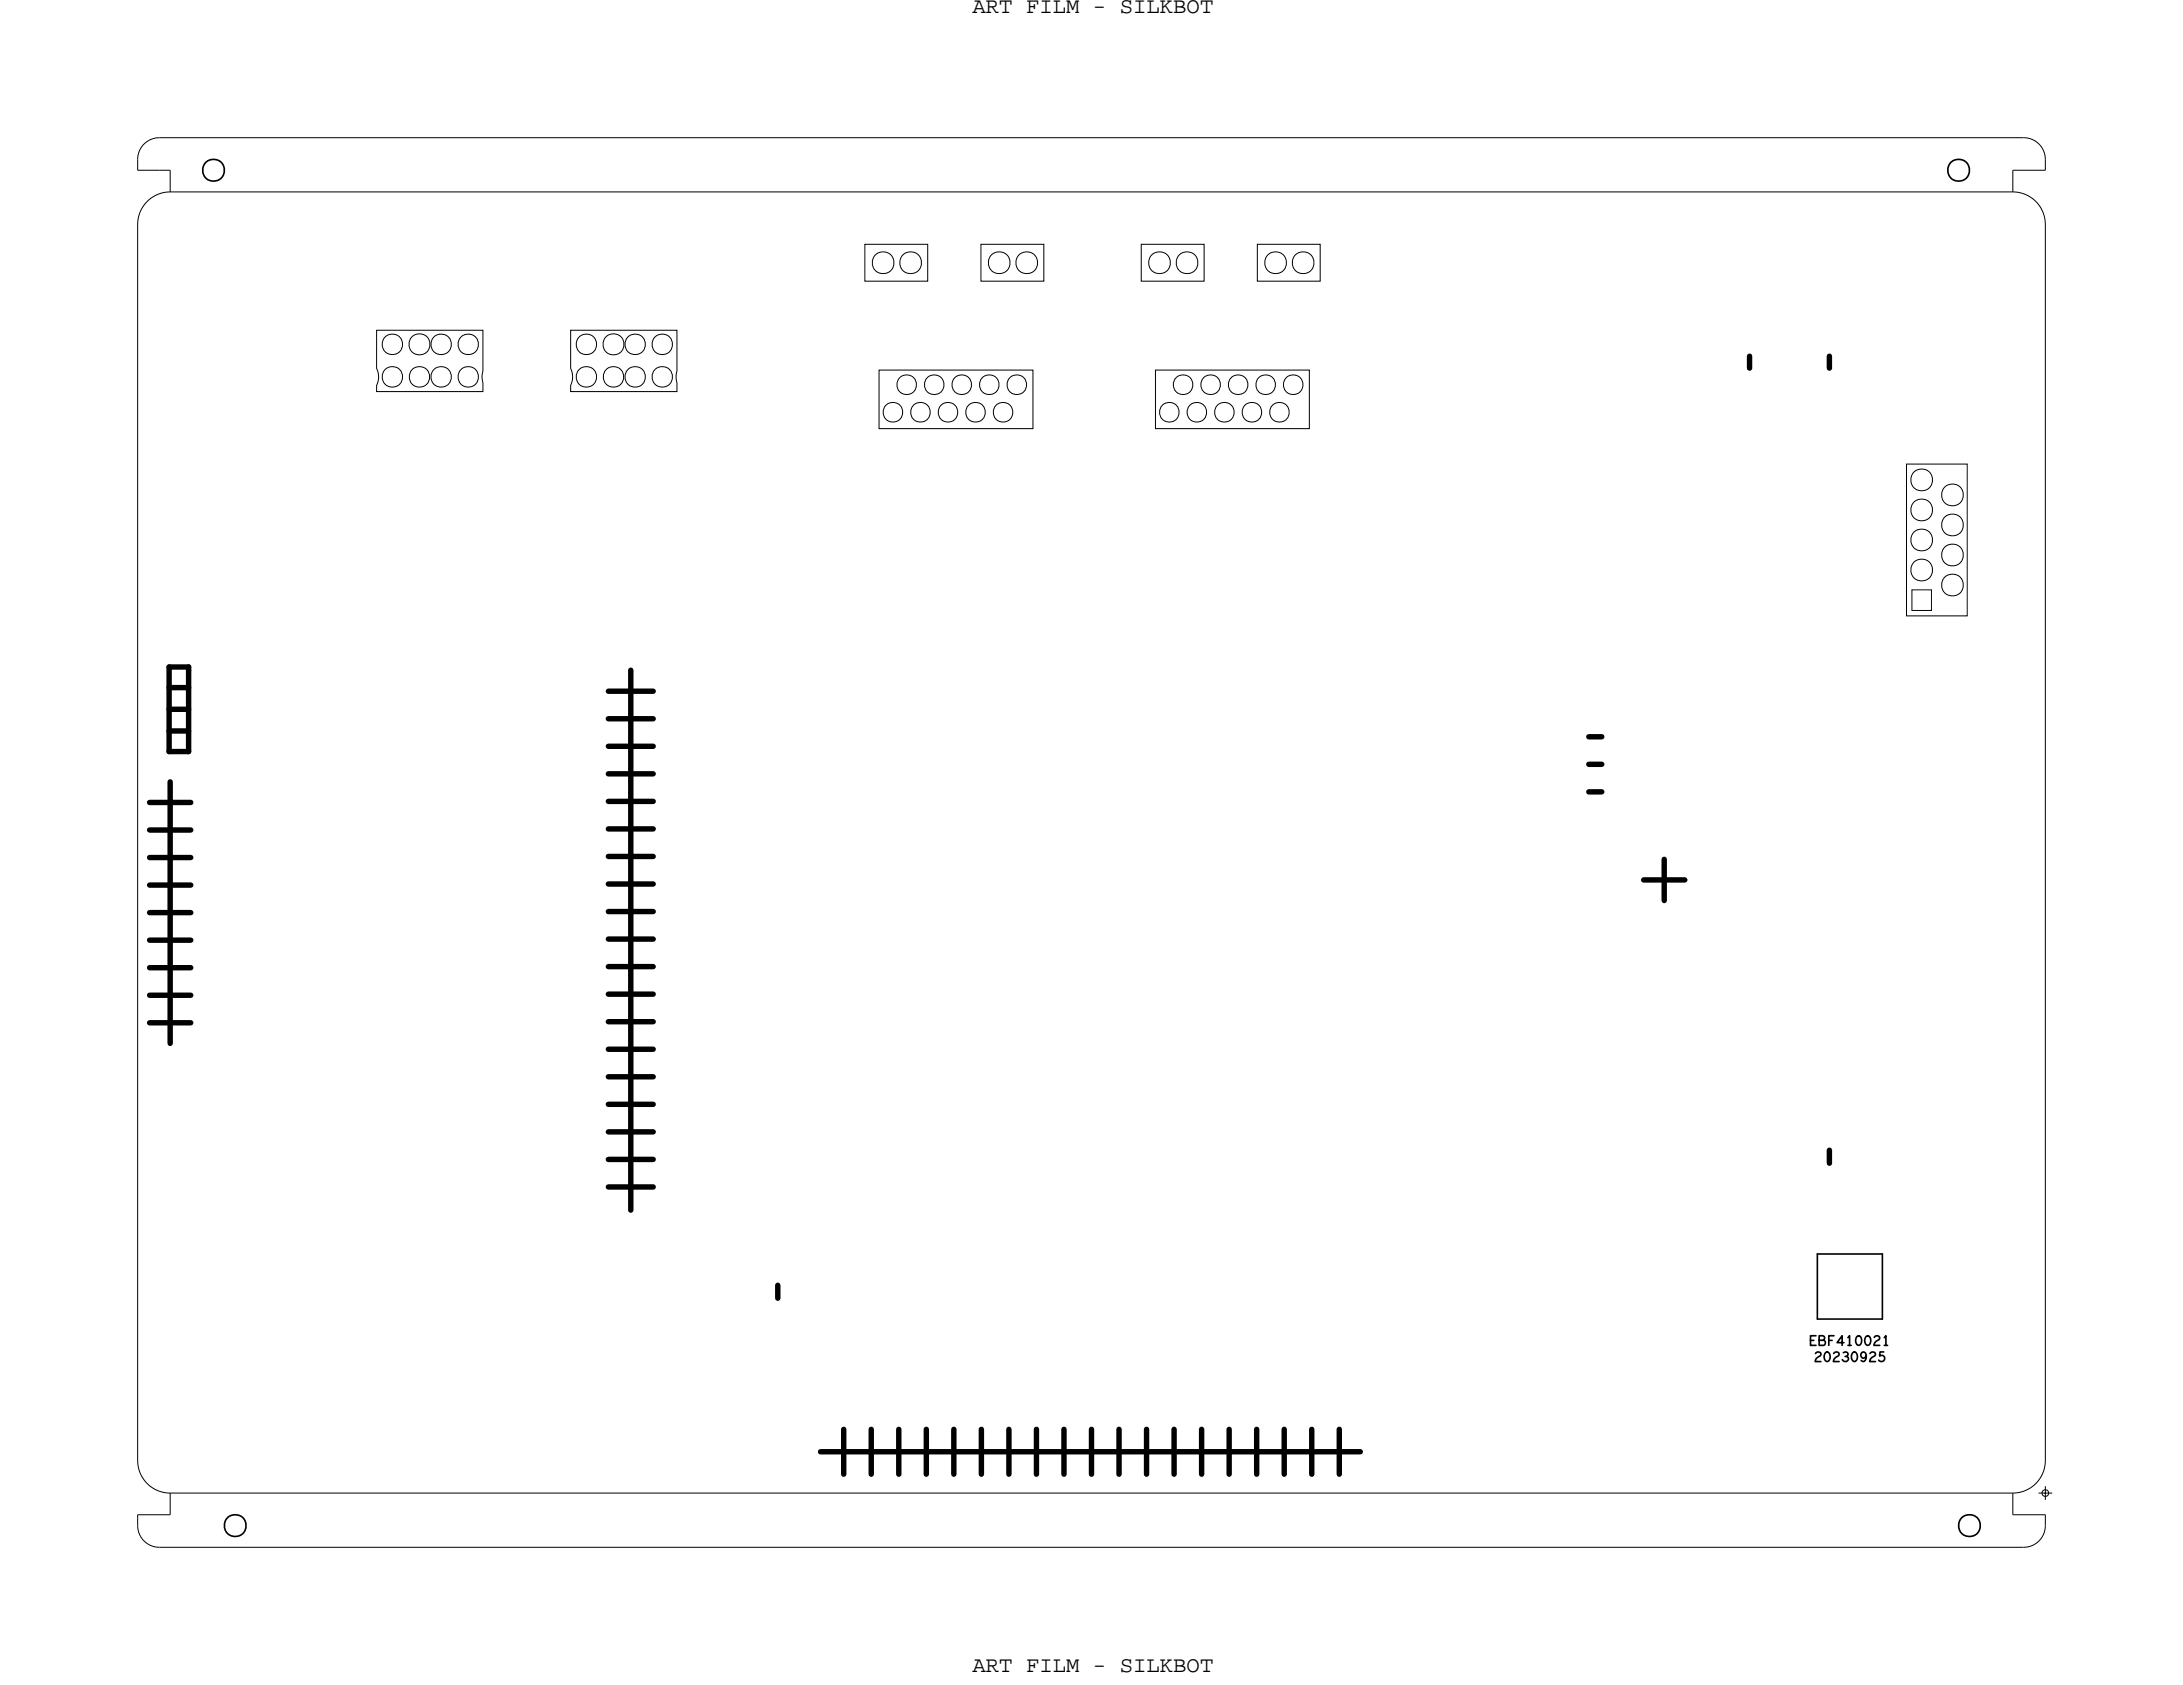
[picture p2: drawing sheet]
<svg xmlns="http://www.w3.org/2000/svg" width="201mm" height="155mm" viewBox="0 0 201 155" stroke-linecap="round" stroke-linejoin="round" font-family="sans-serif">
<defs><g id="words">
<g font-size="2.1">
<text x="89.7" y="1.2">ART FILM - SILKBOT</text>
<text x="89.7" y="154.2">ART FILM - SILKBOT</text>
</g>
</g></defs>
<!-- layer: Board Outline -->
<g fill="none" stroke="#000" stroke-width=".09">
<path d="M12.7 14.7v1zM12.7 15.7h2zM13.6 18.6a3 3 0 0 1 2.1-.9h170a3 3 0 0 1 3 3v114a3 3 0 0 1-3 3h-170a3 3 0 0 1-3-3v-114l.2-1.1 .2-.5zM14.7 15.7h1zM14.7 12.7h172zM14.7 12.7a2 2 0 0 0-2 2M15.7 15.7v2zM185.7 15.7h3zM185.7 15.7v2zM186.7 12.7a2 2 0 0 1 2 2M188.7 14.7v1zM12.7 139.7h3z"/>
<path d="M12.7 139.7v1zM15.7 137.7v2zM185.7 139.7h3zM185.7 137.7v2zM188.7 139.7v1zM12.7 140.7a2 2 0 0 0 2 2M14.7 142.7h172zM188.7 140.7a2 2 0 0 1-2 2"/>
</g>
<g fill="none" stroke="#000" stroke-width=".15">
<path d="M167.7 115.6h6zM167.7 115.6v6zM173.7 115.6v6zM167.7 121.6h6z"/>
<circle cx="19.7" cy="15.7" r="1.01"/>
<circle cx="180.7" cy="15.7" r="1.01"/>
<circle cx="21.7" cy="140.7" r="1.01"/>
<circle cx="181.7" cy="140.7" r="1.01"/>
</g>
<!-- layer: Components -->
<g fill="none" stroke="#000" stroke-width=".5">
<path d="M161.4 32.9v1.1zM168.8 32.9v1.1zM13.8 79.1h3.8zM13.8 76.5h3.8zM13.8 74h3.8zM15.6 61.5h1.8zM15.6 61.5v7.8zM15.6 63.4h1.8zM15.6 65.4h1.8zM15.6 67.4h1.8zM15.6 69.3h1.8zM15.7 72.1v24.1z"/>
<path d="M17.4 61.5v.3zM17.4 61.8v7.5zM56.1 63.7h4.2zM56.1 66.3h4.2zM56.1 68.8h4.2zM56.1 71.4h4.2zM56.1 73.9h4.2zM56.1 76.4h4.2zM56.1 79h4.2zM58.2 61.8v49.8zM146.6 67.9h1.2zM146.6 70.5h1.2z"/>
<path d="M146.6 73h1.2zM153.5 79.3v3.8zM13.8 94.3h3.8zM13.8 91.8h3.8zM13.8 89.2h3.8zM13.8 86.7h3.8zM13.8 84.2h3.8zM13.8 81.6h3.8zM56.1 81.5h4.2zM56.1 84.1h4.2zM56.1 86.6h4.2zM56.1 89.1h4.2z"/>
<path d="M56.1 91.7h4.2zM56.1 94.2h4.2zM56.1 96.8h4.2zM56.1 99.3h4.2zM151.6 81.2h3.8zM56.1 101.8h4.2zM56.1 104.4h4.2zM56.1 106.9h4.2zM56.1 109.5h4.2zM75.7 133.9h49.8zM77.8 131.8v4.2zM80.4 131.8v4.2z"/>
<path d="M82.9 131.8v4.2zM85.5 131.8v4.2zM88 131.8v4.2zM90.5 131.8v4.2zM93.1 131.8v4.2zM95.6 131.8v4.2zM98.2 131.8v4.2zM100.7 131.8v4.2zM103.2 131.8v4.2zM105.8 131.8v4.2zM108.3 131.8v4.2zM110.9 131.8v4.2z"/>
<path d="M113.4 131.8v4.2zM115.9 131.8v4.2zM118.5 131.8v4.2zM121 131.8v4.2zM123.6 131.8v4.2z"/>
</g>
<g fill="none" stroke="#000" stroke-width=".09">
<path d="M34.7 30.5h9.9v3.7l-.1 .5 .1 1.4h-9.9v-.6l.2-.7-.2-.8zM52.6 30.5h9.9v3.7l-.1 .5 .1 1.4h-9.9v-.6l.2-.7-.2-.8zM79.8 22.5h5.8v3.4h-5.8zM81.1 34.1h14.2v5.4h-14.2zM90.5 22.5h5.8v3.4h-5.8zM105.3 22.5h5.8v3.4h-5.8zM106.6 34.1h14.2v5.4h-14.2zM116 22.5h5.8v3.4h-5.8zM175.9 42.8h5.6v14h-5.6zM176.4 54.4h1.8v1.9h-1.8z"/>
<circle cx="36.2" cy="34.8" r=".95"/>
<circle cx="36.2" cy="31.8" r=".95"/>
<circle cx="38.7" cy="34.8" r=".95"/>
<circle cx="38.7" cy="31.8" r=".97"/>
<circle cx="40.7" cy="31.8" r=".95"/>
<circle cx="40.7" cy="34.8" r=".95"/>
<circle cx="43.2" cy="31.8" r=".95"/>
<circle cx="43.2" cy="34.8" r=".95"/>
<circle cx="54.1" cy="31.8" r=".95"/>
<circle cx="54.1" cy="34.8" r=".95"/>
<circle cx="56.6" cy="34.8" r=".95"/>
<circle cx="56.6" cy="31.8" r=".97"/>
<circle cx="58.6" cy="34.8" r=".95"/>
<circle cx="58.6" cy="31.8" r=".95"/>
<circle cx="61.1" cy="31.8" r=".95"/>
<circle cx="61.1" cy="34.8" r=".95"/>
<circle cx="81.5" cy="24.2" r="1.01"/>
<circle cx="82.4" cy="38" r=".91"/>
<circle cx="83.7" cy="35.5" r=".91"/>
<circle cx="84" cy="24.2" r="1.01"/>
<circle cx="84.9" cy="38" r=".91"/>
<circle cx="86.2" cy="35.5" r=".91"/>
<circle cx="87.5" cy="38" r=".91"/>
<circle cx="88.7" cy="35.5" r=".91"/>
<circle cx="90" cy="38" r=".91"/>
<circle cx="91.3" cy="35.5" r=".91"/>
<circle cx="92.2" cy="24.2" r="1.01"/>
<circle cx="92.5" cy="38" r=".91"/>
<circle cx="93.8" cy="35.5" r=".91"/>
<circle cx="94.7" cy="24.2" r="1.01"/>
<circle cx="107" cy="24.2" r="1.01"/>
<circle cx="107.9" cy="38" r=".91"/>
<circle cx="109.2" cy="35.5" r=".91"/>
<circle cx="109.5" cy="24.2" r="1.01"/>
<circle cx="110.4" cy="38" r=".91"/>
<circle cx="111.7" cy="35.5" r=".91"/>
<circle cx="113" cy="38" r=".91"/>
<circle cx="114.2" cy="35.5" r=".91"/>
<circle cx="115.5" cy="38" r=".91"/>
<circle cx="116.8" cy="35.5" r=".91"/>
<circle cx="117.7" cy="24.2" r="1.01"/>
<circle cx="118" cy="38" r=".91"/>
<circle cx="119.3" cy="35.5" r=".91"/>
<circle cx="120.2" cy="24.2" r="1.01"/>
<circle cx="177.3" cy="52.6" r="1.01"/>
<circle cx="177.3" cy="49.8" r="1.01"/>
<circle cx="177.3" cy="44.3" r="1.01"/>
<circle cx="177.3" cy="47" r="1.01"/>
<circle cx="180.1" cy="54" r="1.01"/>
<circle cx="180.1" cy="51.2" r="1.01"/>
<circle cx="180.1" cy="48.4" r="1.01"/>
<circle cx="180.1" cy="45.7" r="1.01"/>
</g>
<!-- layer: Text -->
<g fill="none" stroke="#000" stroke-width=".15">
<path d="M167 123.6h.3M167.5 124.8a.25 .25 0 0 1 .3-.1 .25 .25 0 0 1 .1 .3 .61 .61 0 0 0-.4 .6h.5M167.5 123.2h-.5v.9h.5M167.8 123.6h.4a.25 .25 0 0 1 .2 .2 .25 .25 0 0 1-.1 .3h-.5v-.9h.5v.2l-.1 .2M168.4 124.8a.33 .33 0 0 1 .4 0 .33 .33 0 0 1 0 .5 .27 .27 0 0 1-.2 .3 .27 .27 0 0 1-.3-.3zM168.7 123.6h.3M169.2 124.8a.25 .25 0 0 1 .3-.1 .25 .25 0 0 1 .1 .3 .61 .61 0 0 0-.5 .6h.6M169.2 123.2h-.5v.9M170.1 124.8a.23 .23 0 0 1 .3-.1 .23 .23 0 0 1-.1 .4M170.1 123.8h-.6l.5-.6v.9M170.2 125.1a.26 .26 0 0 1 .3 .4 .26 .26 0 0 1-.5 0v-.1M170.5 123.4l.1-.2v.9"/>
<path d="M170.5 124.1h.3M170.9 124.8a.33 .33 0 0 1 .4 0 .33 .33 0 0 1 .1 .5 .27 .27 0 0 1-.3 .3 .27 .27 0 0 1-.3-.3zM171.3 123.3a.33 .33 0 0 1 .4 0 .33 .33 0 0 1 0 .5 .27 .27 0 0 1-.2 .3 .27 .27 0 0 1-.3-.3zM172.1 123.3a.33 .33 0 0 1 .5 0 .33 .33 0 0 1 0 .5 .27 .27 0 0 1-.3 .3 .27 .27 0 0 1-.3-.3zM172.2 125a.27 .27 0 0 1-.4 .2 .27 .27 0 0 1-.2-.3 .27 .27 0 0 1 .4-.2 .27 .27 0 0 1 .2 .3l-.1 .5a.22 .22 0 0 1-.4 0M172.5 124.8a.25 .25 0 0 1 .4-.1 .25 .25 0 0 1 .1 .3 .61 .61 0 0 0-.5 .6h.5M172.9 123.3a.25 .25 0 0 1 .4-.1 .25 .25 0 0 1 .1 .3 .61 .61 0 0 0-.5 .6h.5M173.8 124.7h-.4v.4a.3 .3 0 0 1 .4 0 .3 .3 0 0 1-.1 .5 .3 .3 0 0 1-.4-.2M173.8 123.4l.2-.2v.9M173.8 124.1h.3"/>
</g>
<!-- layer: Drawing Origin -->
<path d="M188.1 137.7h1.2M188.5 137.5l.2-.1 .2 .1 .1 .2-.1 .2-.2 .1-.2-.1-.1-.2zM188.7 137.1v1.2" fill="none" stroke="#000" stroke-width=".09"/>
<!-- layer: All Others -->
<path d="M71.8 118.5v1.2zM168.8 106.1v1.2z" fill="none" stroke="#000" stroke-width=".5"/>
<use href="#words"/>
</svg>
